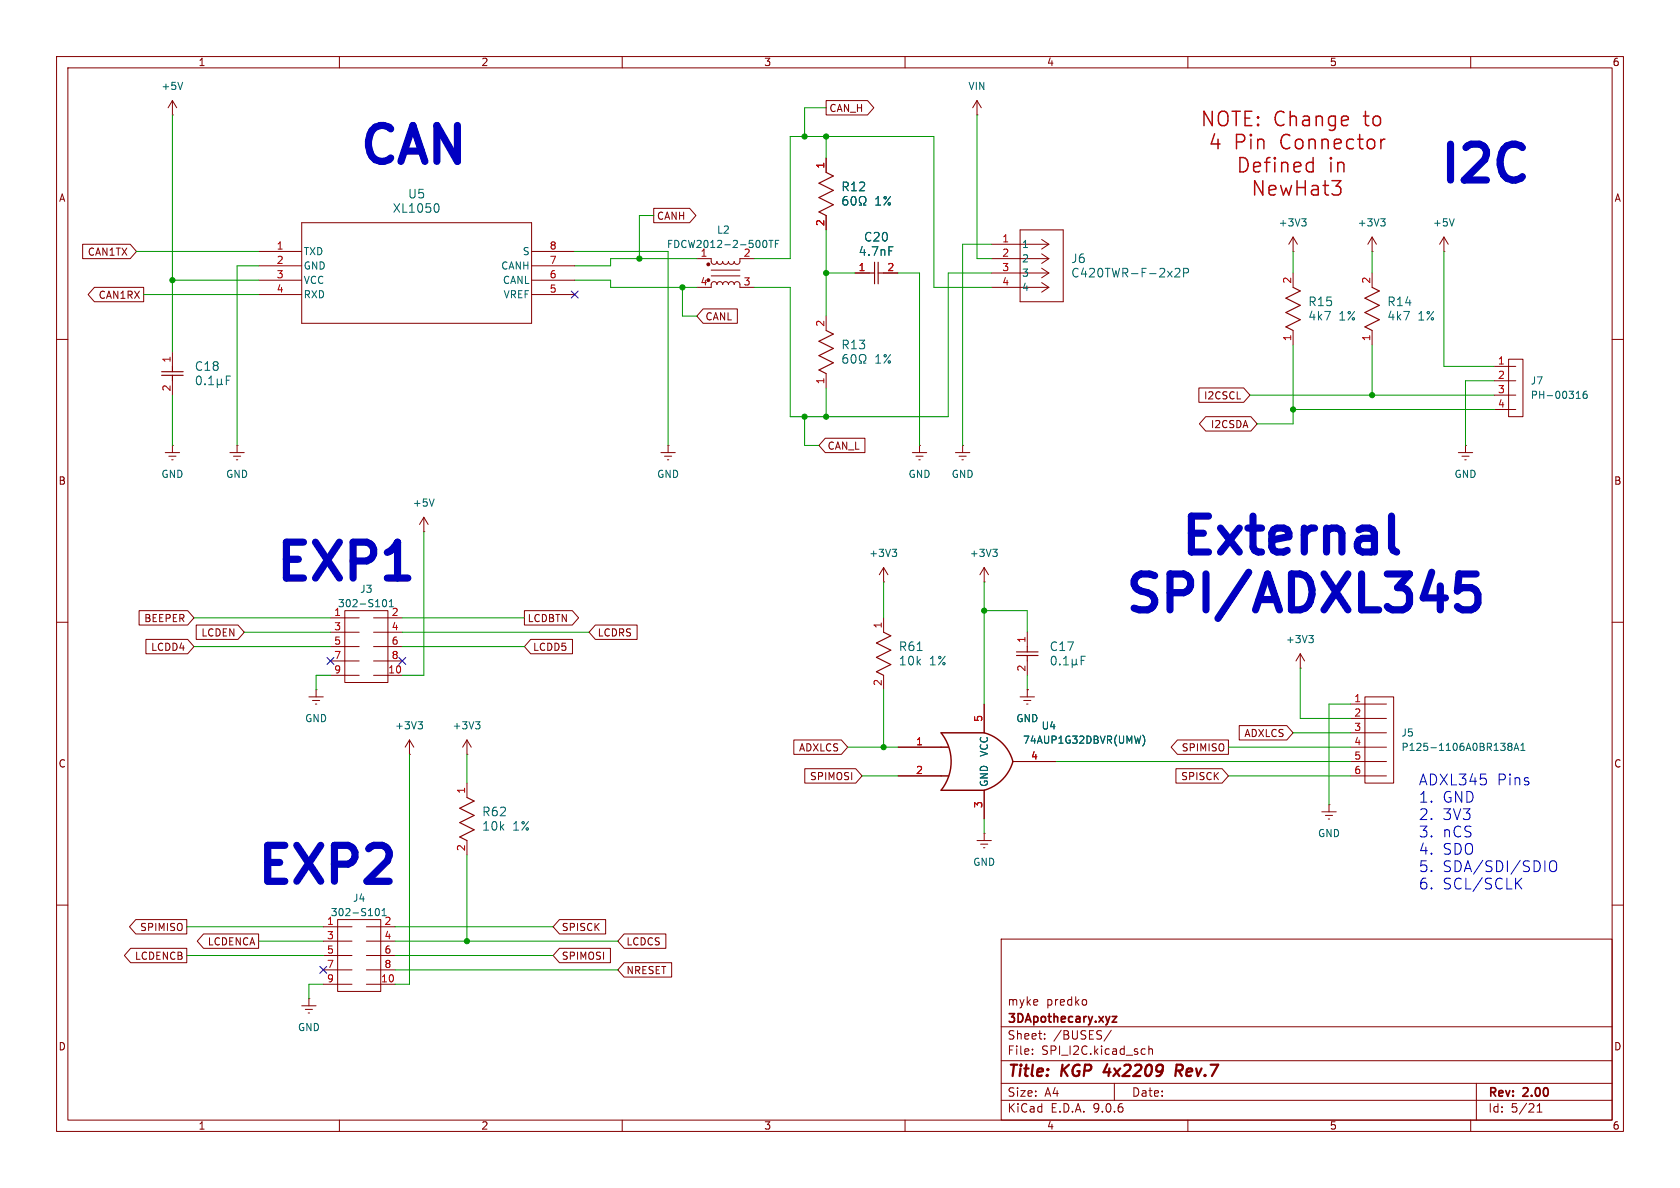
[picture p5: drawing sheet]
<svg xmlns="http://www.w3.org/2000/svg" width="297mm" height="210mm" viewBox="0 0 297 210" stroke-linecap="round" stroke-linejoin="round" font-family="sans-serif">
<defs><g id="words">
<g font-size="8.8" fill="#0000c2">
<text x="62.7" y="30.7">CAN</text>
<text x="253.7" y="34">I2C</text>
<text x="207.8" y="99.8">External</text>
<text x="47.8" y="104.4">EXP1</text>
<text x="198" y="110">SPI/ADXL345</text>
<text x="44.5" y="158">EXP2</text>
</g>
<g font-size="3.5" fill="#c20000">
<text x="212.1" y="22.7">NOTE: Change</text>
<text x="241.2" y="22.7">to</text>
<text x="213.5" y="26.8">4</text>
<text x="218.1" y="26.8">Pin</text>
<text x="226.4" y="26.8">Connector</text>
<text x="218.5" y="30.9">Defined</text>
<text x="221.1" y="35">NewHat3</text>
<text x="234.8" y="30.9">in</text>
</g>
<g font-size="2.8" fill="#840000">
<text x="178" y="190.9">Title:</text>
<text x="187.7" y="190.9">KGP</text>
<text x="196" y="190.9">4x2209</text>
<text x="209.5" y="190.9">Rev.7</text>
</g>
<g font-size="2.7" fill="#0000c2">
<text x="250.7" y="139.1">ADXL345</text>
<text x="250.7" y="142.1">1.</text>
<text x="254.9" y="142.1">GND</text>
<text x="264.6" y="139.1">Pins</text>
<text x="250.7" y="145.2">2.</text>
<text x="250.7" y="148.3">3.</text>
<text x="254.9" y="145.2">3V3</text>
<text x="254.9" y="148.3">nCS</text>
<text x="250.7" y="151.3">4.</text>
<text x="250.7" y="154.4">5.</text>
<text x="254.9" y="151.3">SDO</text>
<text x="254.9" y="154.4">SDA/SDI/SDIO</text>
<text x="250.7" y="157.5">6.</text>
<text x="254.9" y="157.5">SCL/SCLK</text>
</g>
<g font-size="2.1" fill="#006464">
<text x="72.1" y="35.3">U5</text>
<text x="148.6" y="34">R12</text>
<text x="69.3" y="37.8">XL1050</text>
<text x="154.6" y="36.6">1%</text>
<text x="151.7" y="45.4">4.7nF</text>
<text x="152.7" y="42.9">C20</text>
<text x="189.3" y="46.7">J6</text>
<text x="189.3" y="49.3">C420TWR-F-2x2P</text>
<text x="231.2" y="56.9">4k7</text>
<text x="231.2" y="54.3">R15</text>
<text x="236.6" y="56.9">1%</text>
<text x="245.2" y="56.9">4k7</text>
<text x="245.2" y="54.3">R14</text>
<text x="250.6" y="56.9">1%</text>
<text x="34.3" y="65.8">C18</text>
<text x="148.6" y="62">R13</text>
<text x="154.6" y="64.5">1%</text>
<text x="158.8" y="117.8">10k</text>
<text x="158.8" y="115.3">R61</text>
<text x="164.3" y="117.8">1%</text>
<text x="185.5" y="115.3">C17</text>
<text x="85.1" y="147">10k</text>
<text x="85.1" y="144.5">R62</text>
<text x="90.6" y="147">1%</text>
</g>
<g font-size="2.1" fill="#840000">
<text x="178" y="178">myke</text>
<text x="184.9" y="178">predko</text>
<text x="178" y="184">Sheet:</text>
<text x="178" y="181.2">3DApothecary.xyz</text>
<text x="186.2" y="184">/BUSES/</text>
<text x="178" y="186.7">File:</text>
<text x="184.1" y="186.7">SPI_I2C.kicad_sch</text>
<text x="178" y="196.9">KiCad</text>
<text x="178" y="194.1">Size:</text>
<text x="184.7" y="194.1">A4</text>
<text x="185.7" y="196.9">E.D.A.</text>
<text x="193.3" y="196.9">9.0.6</text>
<text x="200" y="194.1">Date:</text>
<text x="263" y="194.3">Rev:</text>
<text x="263" y="196.9">Id:</text>
<text x="267.1" y="196.9">5/21</text>
<text x="269.4" y="194.3">2.00</text>
</g>
<g font-size="1.8" fill="#840000">
<text x="35" y="11.9">1</text>
<text x="85" y="11.9">2</text>
<text x="135" y="11.9">3</text>
<text x="185" y="11.9">4</text>
<text x="235" y="11.9">5</text>
<text x="285" y="11.9">6</text>
<text x="146.5" y="20">CAN_H</text>
<text x="10.3" y="35.9">A</text>
<text x="285.3" y="35.9">A</text>
<text x="116" y="39.1">CANH</text>
<text x="15.4" y="45.4">CAN1TX</text>
<text x="17.3" y="53">CAN1RX</text>
<text x="124.6" y="56.8">CANL</text>
<text x="212.8" y="70.8">I2CSCL</text>
<text x="214" y="75.9">I2CSDA</text>
<text x="146.2" y="79.7">CAN_L</text>
<text x="10.3" y="85.9">B</text>
<text x="285.3" y="85.9">B</text>
<text x="25.4" y="110.2">BEEPER</text>
<text x="35.5" y="112.7">LCDEN</text>
<text x="93.2" y="110.2">LCDBTN</text>
<text x="105.6" y="112.7">LCDRS</text>
<text x="26.6" y="115.3">LCDD4</text>
<text x="94.1" y="115.3">LCDD5</text>
<text x="219.9" y="130.5">ADXLCS</text>
<text x="10.3" y="135.9">C</text>
<text x="141.2" y="133">ADXLCS</text>
<text x="208.8" y="133">SPIMISO</text>
<text x="285.3" y="135.9">C</text>
<text x="143.1" y="138.1">SPIMOSI</text>
<text x="208.7" y="138.1">SPISCK</text>
<text x="24.7" y="164.8">SPIMISO</text>
<text x="36.6" y="167.3">LCDENCA</text>
<text x="99.2" y="164.8">SPISCK</text>
<text x="110.6" y="167.3">LCDCS</text>
<text x="23.8" y="169.9">LCDENCB</text>
<text x="99.2" y="169.9">SPIMOSI</text>
<text x="110.6" y="172.4">NRESET</text>
<text x="10.3" y="185.9">D</text>
<text x="285.3" y="185.9">D</text>
<text x="35" y="199.9">1</text>
<text x="85" y="199.9">2</text>
<text x="135" y="199.9">3</text>
<text x="185" y="199.9">4</text>
<text x="235" y="199.9">5</text>
<text x="285" y="199.9">6</text>
</g>
<g font-size="1.8" fill="#006464">
<text x="28.4" y="16.1">+5V</text>
<text x="171.1" y="16.1">VIN</text>
<text x="126.7" y="41.5">L2</text>
<text x="226" y="40.2">+3V3</text>
<text x="239.9" y="40.2">+3V3</text>
<text x="253.2" y="40.2">+5V</text>
<text x="53.6" y="45.3">TXD</text>
<text x="53.6" y="47.9">GND</text>
<text x="88.5" y="47.9">CANH</text>
<text x="92.3" y="45.3">S</text>
<text x="117.8" y="44">FDCW2012-2-500TF</text>
<text x="123.8" y="45.5">1</text>
<text x="131.4" y="45.5">2</text>
<text x="180.6" y="44">1</text>
<text x="180.6" y="46.6">2</text>
<text x="53.6" y="50.4">VCC</text>
<text x="53.6" y="52.9">RXD</text>
<text x="88.8" y="50.4">CANL</text>
<text x="88.9" y="52.9">VREF</text>
<text x="180.6" y="49.1">3</text>
<text x="180.6" y="51.7">4</text>
<text x="270.5" y="68.2">J7</text>
<text x="270.5" y="70.7">PH-00316</text>
<text x="28.4" y="84.7">GND</text>
<text x="39.9" y="84.7">GND</text>
<text x="72.9" y="89.8">+5V</text>
<text x="116.1" y="84.7">GND</text>
<text x="160.5" y="84.7">GND</text>
<text x="168.1" y="84.7">GND</text>
<text x="257" y="84.7">GND</text>
<text x="153.6" y="98.7">+3V3</text>
<text x="171.3" y="98.7">+3V3</text>
<text x="59.6" y="107.5">302-S101</text>
<text x="63.6" y="105">J3</text>
<text x="59" y="109">1</text>
<text x="69.1" y="109">2</text>
<text x="227.2" y="113.9">+3V3</text>
<text x="53.8" y="127.9">GND</text>
<text x="69.7" y="129.1">+3V3</text>
<text x="79.9" y="129.1">+3V3</text>
<text x="179.6" y="127.9">GND</text>
<text x="180.8" y="131.7">74AUP1G32DBVR(UMW)</text>
<text x="184" y="129.2">U4</text>
<text x="247.7" y="130.4">J5</text>
<text x="174.9" y="133.9" transform="rotate(-90 174.9 133.9)">VCC</text>
<text x="247.7" y="132.9">P125-1106A0BR138A1</text>
<text x="174.9" y="139.2" transform="rotate(-90 174.9 139.2)">GND</text>
<text x="232.9" y="148.2">GND</text>
<text x="172" y="153.3">GND</text>
<text x="62.3" y="159.6">J4</text>
<text x="57.7" y="163.6">1</text>
<text x="58.4" y="162.2">302-S101</text>
<text x="67.9" y="163.6">2</text>
<text x="52.6" y="182.5">GND</text>
</g>
<g font-size="1.8" fill="#a90000">
<text x="145.8" y="29.9" transform="rotate(-90 145.8 29.9)">1</text>
<text x="145.8" y="40.1" transform="rotate(-90 145.8 40.1)">2</text>
<text x="48.8" y="44.2">1</text>
<text x="48.8" y="46.7">2</text>
<text x="97.1" y="44.2">8</text>
<text x="97.1" y="46.7">7</text>
<text x="177.1" y="42.9">1</text>
<text x="177.1" y="45.5">2</text>
<text x="48.8" y="49.3">3</text>
<text x="48.8" y="51.8">4</text>
<text x="97.1" y="49.3">6</text>
<text x="97.1" y="51.8">5</text>
<text x="123.8" y="50.5">4</text>
<text x="131.4" y="50.5">3</text>
<text x="151.7" y="48">1</text>
<text x="156.8" y="48">2</text>
<text x="177.1" y="48">3</text>
<text x="177.1" y="50.5">4</text>
<text x="228.3" y="50.2" transform="rotate(-90 228.3 50.2)">2</text>
<text x="242.3" y="50.2" transform="rotate(-90 242.3 50.2)">2</text>
<text x="145.8" y="57.9" transform="rotate(-90 145.8 57.9)">2</text>
<text x="30.2" y="64.2" transform="rotate(-90 30.2 64.2)">1</text>
<text x="228.3" y="60.4" transform="rotate(-90 228.3 60.4)">1</text>
<text x="242.3" y="60.4" transform="rotate(-90 242.3 60.4)">1</text>
<text x="264.7" y="64.5">1</text>
<text x="30.2" y="69.3" transform="rotate(-90 30.2 69.3)">2</text>
<text x="145.8" y="68" transform="rotate(-90 145.8 68)">1</text>
<text x="264.7" y="67.1">2</text>
<text x="264.7" y="69.6">3</text>
<text x="264.7" y="72.1">4</text>
<text x="59" y="111.5">3</text>
<text x="69.1" y="111.5">4</text>
<text x="156" y="111.2" transform="rotate(-90 156 111.2)">1</text>
<text x="181.4" y="113.7" transform="rotate(-90 181.4 113.7)">1</text>
<text x="59" y="114">5</text>
<text x="59" y="116.6">7</text>
<text x="59" y="119.1">9</text>
<text x="68.5" y="119.1">10</text>
<text x="69.1" y="114">6</text>
<text x="69.1" y="116.6">8</text>
<text x="181.4" y="118.8" transform="rotate(-90 181.4 118.8)">2</text>
<text x="156" y="121.4" transform="rotate(-90 156 121.4)">2</text>
<text x="239.3" y="124.2">1</text>
<text x="161.9" y="131.8">1</text>
<text x="173.7" y="127.7" transform="rotate(-90 173.7 127.7)">5</text>
<text x="239.3" y="126.7">2</text>
<text x="239.3" y="129.3">3</text>
<text x="239.3" y="131.8">4</text>
<text x="161.9" y="136.9">2</text>
<text x="182.2" y="134.4">4</text>
<text x="239.3" y="134.4">5</text>
<text x="239.3" y="136.9">6</text>
<text x="82.3" y="140.4" transform="rotate(-90 82.3 140.4)">1</text>
<text x="173.7" y="142.9" transform="rotate(-90 173.7 142.9)">3</text>
<text x="82.3" y="150.6" transform="rotate(-90 82.3 150.6)">2</text>
<text x="57.7" y="166.1">3</text>
<text x="67.9" y="166.1">4</text>
<text x="57.7" y="168.7">5</text>
<text x="57.7" y="171.2">7</text>
<text x="57.7" y="173.7">9</text>
<text x="67.3" y="173.7">10</text>
<text x="67.9" y="168.7">6</text>
<text x="67.9" y="171.2">8</text>
</g>
</g></defs>
<g fill="none" stroke="#840000" stroke-width=".18">
<path d="M10 10h277v190h-277zM12 12h273v186h-273zM60 10v2M110 10v2M160 10v2M210 10v2M260 10v2M123.2 45.7h2.5l.1 .7 .4 .3 .4-.1 .1-.4 .2 .4 .3 .1 .4-.1 .2-.4 .1 .4 .3 .1 .4-.1 .2-.4 .1 .3 .3 .2 .4-.1 .2-.4 .2 .4 .4 .1 .4-.3v-.7h2.5M123.2 50.8h2.5l.1-.7 .4-.3 .4 .1 .1 .4 .2-.4 .3-.1 .4 .1 .2 .4 .1-.3 .3-.2 .4 .1 .2 .4 .2-.4 .4-.1 .3 .2 .1 .3 .2-.4 .4-.1 .4 .3v.7h2.5M125.7 47.8h5.1M125.7 48.8h5.1M146 55.9v2.5"/>
<path d="M151.1 48.3h2.6M156.2 48.3h2.5M10 60h2M30.5 78.7h.1M30.5 62.2v2.6M30.5 67.3v2.6M30.5 78.7v1.3M41.9 78.7h.1M41.9 78.7v1.3M146 66v2.6M162.6 78.7h.1M162.6 78.7v1.3"/>
<path d="M170.2 78.7h.1M170.2 78.7v1.3M259.1 78.7h.1M259.1 78.7v1.3M264.2 64.8h3.8M264.2 67.3h3.8M264.2 69.9h3.8M264.2 72.4h3.8M266.7 63.5h2.5v10.2h-2.5zM285 60h2M29.2 80h2.5M29.8 80.6h1.3"/>
<path d="M30.4 81.3h.2M40.6 80h2.6M41.3 80.6h1.2M41.8 81.3h.2M74.9 94h.1M74.9 91.4l-.7 1.3M74.9 91.4l.8 1.3M74.9 91.4v2.6M161.3 80h2.5M161.9 80.6h1.3M162.4 81.3h.3M168.9 80h2.5"/>
<path d="M169.5 80.6h1.3M170.1 81.3h.2M257.8 80h2.5M258.4 80.6h1.3M259 81.3h.2M10 110h2M58.4 109.2h5.1M58.4 111.8h5.1M58.4 114.3h5.1M58.4 116.8h5.1M58.4 119.4h5.1M61 108h7.6v12.7h-7.6z"/>
<path d="M66 109.2h5.1M66 111.8h5.1M66 114.3h5.1M66 116.8h5.1M66 119.4h5.1M156.2 102.9h.1M156.2 100.3l-.8 1.3M156.2 100.3l.8 1.3M156.2 100.3v2.6M156.2 109.2v2.6M156.2 119.4v2.5M174 102.9h.1"/>
<path d="M174 100.3l-.8 1.3M174 100.3l.8 1.3M174 100.3v2.6M181.6 111.8v2.5M181.6 116.8v2.6M229.9 118.1h.1M229.9 115.6l-.8 1.2M229.9 115.6l.7 1.2M229.9 115.6v2.5M285 110h2M82.5 138.4v2.6M180.3 123.2h2.6"/>
<path d="M181 123.8h1.2M181.5 124.5h.2M181.6 121.9h.1M181.6 121.9v1.3M238.8 124.5h6.3M238.8 127h6.3M238.8 129.5h6.3M238.8 132.1h6.3M238.8 134.6h6.3M238.8 137.2h6.3M241.3 123.2h5.1v15.2h-5.1zM82.5 148.6v2.5"/>
<path d="M233.7 143.5h2.5M234.3 144.1h1.3M234.8 144.8h.3M234.9 142.2h.1M234.9 142.2v1.3M10 160h2M53.3 177.8h2.6M54 178.4h1.2M54.5 179.1h.2M54.6 176.5h.1M54.6 176.5v1.3M57.1 163.8h5.1"/>
<path d="M57.1 166.4h5.1M57.1 168.9h5.1M57.1 171.5h5.1M57.1 174h5.1M59.7 162.6h7.6v12.7h-7.6zM64.8 163.8h5M64.8 166.4h5M64.8 168.9h5M64.8 171.5h5M64.8 174h5M177 166h108v32h-108zM192 176.8l.1 .2v.4l-.1 .2"/>
<path d="M285 160h2M60 198v2M110 198v2M160 198v2M177 194.5h108M177 191.5h108M177 187.5h108M177 181.5h108M182.5 186.3v.1M182.5 185.5v.1M184.7 183.6v.1M184.7 182.8v.1"/>
<path d="M196.5 182.1l-1.3 2M197 191.5v3M202.3 185.4l.2 .1M202.5 186.3l-.2 .1M203.1 184.9v1.5M203.1 185.5l.2-.1 .4 .1v.9M210 198v2M260 198v2M261 191.5v6.5M271.7 196.6h.9M271.7 195.5l.5-.4v1.5"/>
</g>
<path d="M195.8 188.1l-.7 1.4h1.2M208.4 189.3l.5 .9M208.8 188.2h-.8l-.2 2M208.9 189.2l-1 .1" fill="none" stroke="#840000" stroke-width=".4"/>
<path d="M196.6 179.7h.8l-.8 1h.8" fill="none" stroke="#840000" stroke-width=".3"/>
<g fill="#840000" stroke="#840000" stroke-width=".18">
<circle cx="125.2" cy="46.7" r=".25"/>
<circle cx="125.2" cy="49.5" r=".25"/>
</g>
<g fill="none" stroke="#006464" stroke-width=".18">
<path d="M134.8 43l.2-.4 .1-.1a.68 .68 0 0 1 .5 .6 .68 .68 0 0 1-.5 .7l-.1-.2-.2-.3M135.9 42.5h.8M136.3 42.5v1.3M137.1 43.1h.4M137.7 42.5h-.6v1.3M157.2 43.6h.7M35.1 66.5a.95 .95 0 0 0 0 1.5 .83 .83 0 0 0 .6-.6 .83 .83 0 0 0-.3-.8l-.2-.1M36.2 67.9v.1M36.9 68h.9M36.9 66.9l.4-.4v1.5M38.4 67.8l.2 .2h.3l.2-.2M38.4 67v1.5"/>
<path d="M39.1 67.8l.3 .2M39.1 67v.8M40 67.2h.5M40.7 66.5h-.7v1.5M149.4 62.7h-.1a1.03 1.03 0 0 0 0 1.5l.5-.1 .1-.6-.3-.2h-.3l-.3 .2M150.8 62.7a.95 .95 0 0 0 0 1.5 .83 .83 0 0 0 .6-.6 .83 .83 0 0 0-.3-.9h-.1M152.4 62.7h-.3a.7 .7 0 0 0 .2 1.2v.3h-.4M152.6 62.7h.3a.7 .7 0 0 1-.2 1.2v.3h.4M278.7 70.4h.7M280.5 69.2h-.4a.86 .86 0 0 0 0 1.2l.4-.1 .1-.4-.2-.3-.4 .1-.1 .2M76.7 88.2l-.4 1.3M157.7 97.1h.8l-.4 .5"/>
<path d="M158.3 97.6l.2 .2v.3l-.2 .3M175.5 97.1h.8l-.4 .5M176 97.6l.3 .2v.3l-.3 .3M186.2 116a.95 .95 0 0 0 0 1.5 .83 .83 0 0 0 .6-.6 .83 .83 0 0 0-.3-.8l-.1-.1M187.4 117.4v.1M188 117.5h.9M188 116.4l.5-.4v1.5M189.5 117.3l.3 .2h.3l.2-.2M189.5 116.5v1.5M190.3 117.3l.2 .2M190.3 116.5v.8M191.1 116.7h.5"/>
<path d="M191.9 116h-.8v1.5M232.2 113.1v.3l-.3 .2M266.8 131.9l-.2-.2 .2-.3h.3l.2 .2-.2 .3M266.8 131.9l-.2 .3v.3l.2 .2 .4-.1 .1-.2v-.2l-.2-.3M266.8 131.9h.3M267.7 132.7l.4-1.3 .4 1.3M267.8 132.3h.6M268.9 132.7h.7M268.9 131.8l.3-.4v1.3M66.3 161.1l.1 .5 .2 .3 .3-.2 .2-.6M67.9 160.6v1.3"/>
</g>
<g fill="none" stroke="#840000" stroke-width=".2">
<path d="M146 58.4l1.3 .7-2.5 1.2 2.5 1.3-2.5 1.3 2.5 1.2-2.5 1.3 1.2 .6M153.7 48.3h.9M154.6 46.4v3.8M155.2 48.3h1M155.2 46.4v3.8M28.6 65.7h3.8M28.6 66.3h3.8M30.5 64.8v.9M30.5 66.3v1M156.2 111.8l1.3 .6-2.6 1.3 2.6 1.2-2.6 1.3 2.6 1.3-2.6 1.2 1.3 .7M179.7 115.2h3.8M179.7 115.9h3.8"/>
<path d="M181.6 114.3v.9M181.6 115.9v.9M82.5 141l1.3 .6-2.5 1.3 2.5 1.2-2.5 1.3 2.5 1.3-2.5 1.3 1.2 .6"/>
</g>
<g fill="#ffffc2">
<path d="M166.4 132.1h1.2z"/>
<path d="M166.4 137.2h1.2z"/>
</g>
<path d="M166.4 129.5h7.6M166.4 139.7h7.6" fill="none" stroke="#ffffc2" stroke-width=".18"/>
<path d="M166.4 129.5h7.6a7.1 7.1 0 0 1 5.1 5.1 7.4 7.4 0 0 1-5.1 5.1h-7.6a8.1 8.1 0 0 0 0-10.2zM166.4 132.1h1.2M166.4 137.2h1.2" fill="none" stroke="#840000" stroke-width=".25"/>
<g fill="none" stroke="#840000" stroke-width=".18">
<path d="M30.5 17.8l-.8 1.3M30.5 17.8l.7 1.3M30.5 17.8v2.5M146 17.8h7.4l1.1 1.3-1.1 1.2h-7.4zM172.7 17.8l-.7 1.3M172.7 17.8l.8 1.3M172.7 17.8v2.5M30.5 20.3h.1M53.3 39.4h40.7v17.8h-40.7zM115.6 36.8h6.3l1.1 1.3-1.1 1.3h-6.3zM146 27.9v2.6M146 38.1v2.5"/>
<path d="M172.7 20.3h.1M14.6 43.2h8.4l1.1 1.3-1.1 1.2h-8.4zM16.7 50.8h8.7v2.5h-8.7l-1.1-1.2zM45.7 44.5h7.6M45.7 47h7.6M45.7 49.5h7.6M45.7 52.1h7.6M94 44.5h7.6M94 47h7.6M94 49.5h7.6M94 52.1h7.6M124.3 54.6h6.1v2.6h-6.1l-1.1-1.3z"/>
<path d="M151.1 48.3h2.6M156.2 48.3h2.5M175.3 43.2h10.1M175.3 45.7h10.1M175.3 48.3h10.1M175.3 50.8h10.1M180.3 40.6h7.7v12.7h-7.7zM184.1 42.3l1.3 .9M184.1 44.9l1.3 .8M184.1 47.4l1.3 .9M184.1 50l1.3 .8M185.4 43.2l-1.3 .8"/>
<path d="M185.4 45.7l-1.3 .9M185.4 48.3l-1.3 .8M185.4 50.8l-1.3 .8M228.6 44.5h.1M228.6 41.9l-.8 1.3M228.6 41.9l.8 1.3M228.6 41.9v2.6M228.6 48.3v2.5M228.6 58.4v2.6M242.6 44.5h.1M242.6 41.9v2.6M242.6 48.3v2.5"/>
<path d="M242.6 58.4v2.6M242.6 41.9l-.8 1.3M242.6 41.9l.7 1.3M255.3 44.5h.1M255.3 41.9l-.8 1.3M255.3 41.9l.7 1.3M255.3 41.9v2.6M118.1 78.7h.1M118.1 78.7v1.3M145.9 77.5h7v2.5h-7l-1.1-1.3zM211.9 68.6h8l1.1 1.3-1.1 1.2h-8zM213.2 73.7h7.9l1.1 1.2-1.1 1.3h-7.9l-1.2-1.3z"/>
<path d="M116.8 80h2.6M117.5 80.6h1.2M118 81.3h.2M24.6 107.9h8.6l1.1 1.3-1.1 1.3h-8.6zM25.8 113h7.4l1.1 1.3-1.1 1.3h-7.4zM34.7 110.5h7.4l1.1 1.3-1.1 1.2h-7.4zM92.7 107.9h8.5l1.1 1.3-1.1 1.3h-8.5zM93.8 113h7.4v2.6h-7.4l-1.1-1.3zM105.3 110.5h7.3v2.5h-7.3l-1.2-1.2zM54.6 123.2h2.5M55.2 123.8h1.3M55.8 124.5h.2"/>
<path d="M55.9 121.9h.1M55.9 121.9v1.3M72.4 133.4h.1M72.4 130.8l-.8 1.3M72.4 130.8l.8 1.3M72.4 130.8v2.6M82.5 133.4h.1M82.5 130.8l-.7 1.3M82.5 130.8l.8 1.3M82.5 130.8v2.6M140.3 130.8h8.4l1.2 1.3-1.2 1.3h-8.4zM142.3 135.9h9l1.1 1.3-1.1 1.2h-9z"/>
<path d="M158.7 132.1h7.7M158.7 137.2h7.7M174 124.5v5M174 139.7v5.1M179.1 134.6h7.6M181.6 121.9h.1M207.9 135.9h8.2l1.1 1.3-1.1 1.2h-8.2zM208.2 130.8h9v2.6h-9l-1.2-1.3zM219.1 128.3h8.4l1.1 1.2-1.1 1.3h-8.4zM172.7 148.6h2.6M173.4 149.2h1.2M173.9 149.9h.2"/>
<path d="M174 147.3h.1M174 147.3v1.3M23.1 167.6h9.9v2.6h-9.9l-1.1-1.3zM24 162.6h9v2.5h-9l-1.1-1.3zM36 165.1h9.7v2.5h-9.7l-1.1-1.2zM98.9 167.6h9v2.6h-9l-1.1-1.3zM98.9 162.6h8.2v2.5h-8.2l-1.1-1.3zM110.3 165.1h7.4v2.5h-7.4l-1.1-1.2zM110.3 170.2h8.4v2.5h-8.4l-1.1-1.2z"/>
</g>
<g fill="none" stroke="#006464" stroke-width=".18">
<path d="M32.3 14.5l-.4 1.3M77.3 36a.95 .95 0 0 1 0 1.5M149.4 34.7l-.1 .1a1.03 1.03 0 0 0 0 1.5l.5-.2 .1-.5-.3-.3h-.3l-.3 .3M150.8 34.7a.95 .95 0 0 0 0 1.6 .83 .83 0 0 0 .6-.7 .83 .83 0 0 0-.3-.8l-.1-.1M152.4 34.7l-.3 .1a.7 .7 0 0 0 .2 1.2v.3h-.4M152.6 34.7l.3 .1a.7 .7 0 0 1-.2 1.2v.3h.4M230.1 38.7h.8l-.4 .5M230.7 39.2l.2 .2v.3l-.2 .2M244.1 38.7h.8l-.5 .5M244.6 39.2l.3 .2v.3l-.3 .2M257.1 38.7l-.4 1.2M157.2 43.6h.7"/>
<path d="M207.7 47.6l.6-.2 .2 .2 .1 .3-.9 1.1h.9M209.2 48.2h.8l.1-.3-.1-.3-.2-.2h-.6v1.6M73.9 127.6h.8l-.4 .5M74.4 128.1l.3 .2v.3l-.3 .2M84.1 127.6h.7l-.4 .5M84.6 128.1l.2 .2v.3l-.2 .2M202 129.9a1.46 1.46 0 0 1 0 2"/>
</g>
<path d="M146 30.5l1.3 .6-2.5 1.3 2.5 1.3-2.5 1.2 2.5 1.3-2.5 1.3 1.2 .6M228.6 50.8l1.3 .6-2.6 1.3 2.6 1.3-2.6 1.2 2.6 1.3-2.6 1.3 1.3 .6M242.6 50.8l1.2 .6-2.5 1.3 2.5 1.3-2.5 1.2 2.5 1.3-2.5 1.3 1.3 .6" fill="none" stroke="#840000" stroke-width=".2"/>
<g fill="none" stroke="#009600" stroke-width=".18">
<path d="M146 19.1h-3.8v5M30.5 20.3v41.9M115.6 38.1h-2.6v7.6M146 24.1v3.8M172.7 20.3v25.4h2.6M24.1 44.5h21.6M25.4 52.1h20.3M30.5 49.5h15.2M45.7 47h-3.8v31.7M101.6 49.5h6.3v1.3h15.3M101.6 44.5h16.5v34.2M120.6 50.8v5.1h2.6"/>
<path d="M123.2 45.7h-15.3v1.3h-6.3M133.3 45.7h6.4v-21.6h25.4v26.7h10.2M146 48.3h5.1M146 40.6v15.3M158.7 48.3h3.9v30.4M175.3 43.2h-5.1v35.5M175.3 48.3h-7.7v25.4h-27.9v-22.9h-6.4M228.6 44.5v3.8M242.6 44.5v3.8M255.3 44.5v20.3h8.9M30.5 69.9v8.8M142.2 73.7v5h2.6"/>
<path d="M146 68.6v5.1M221 69.9h43.2M228.6 61v13.9h-6.4M228.6 72.4h35.6M242.6 61v8.9M264.2 67.3h-5.1v11.4M74.9 94v25.4h-3.8M34.3 109.2h24.1M34.3 114.3h24.1M43.2 111.8h15.2M58.4 119.4h-2.5v2.5M71.1 109.2h21.6"/>
<path d="M71.1 114.3h21.6M71.1 111.8h33M156.2 102.9v6.3M174 102.9v21.6M174 108h7.6v3.8M181.6 119.4v2.5M229.9 118.1v8.9h8.9M72.4 133.4v40.6h-2.6M82.5 133.4v5M149.9 132.1h8.8M152.4 137.2h6.3M156.2 121.9v10.2"/>
<path d="M186.7 134.6h52.1M217.2 132.1h21.6M217.2 137.2h21.6M228.6 129.5h10.2M238.8 124.5h-3.9v17.7M82.5 151.1v15.3M174 144.8v2.5M33 163.8h24.1M33 168.9h24.1M45.7 166.4h11.4M57.1 174h-2.5v2.5M69.8 163.8h28"/>
<path d="M69.8 168.9h28M69.8 171.5h39.4M69.8 166.4h39.4"/>
</g>
<path d="M101 51.5l1.2 1.2M102.2 51.5l-1.2 1.2M57.8 116.2l1.2 1.2M59 116.2l-1.2 1.2M70.5 116.2l1.2 1.2M71.7 116.2l-1.2 1.2M56.5 170.8l1.3 1.3M57.8 170.8l-1.3 1.3" fill="none" stroke="#000084" stroke-width=".18"/>
<path d="M246 91.2v5.5l.3 .6 .6 .3M68.5 102.2h3.6M261 101.5h-3.1l-.3 3 1-.6h1.5l.6 .3 .6 .9v1.5l-.3 .6-.9 .6h-1.5l-1-.6" fill="none" stroke="#0000c2" stroke-width="1.3"/>
<path d="M268.2 156.1l.8 1M269 155.2l-1.1 1.1M274 152.4a.64 .64 0 0 1 .7-.2 .64 .64 0 0 1 .5 .6v.6a.64 .64 0 0 1-.6 .7 .64 .64 0 0 1-.7-.7z" fill="none" stroke="#0000c2" stroke-width=".18"/>
<g fill="#009600" stroke="#009600" stroke-width=".18">
<circle cx="146" cy="24.1" r=".46"/>
<circle cx="142.2" cy="24.1" r=".46"/>
<circle cx="146" cy="48.3" r=".46"/>
<circle cx="113" cy="45.7" r=".46"/>
<circle cx="120.6" cy="50.8" r=".46"/>
<circle cx="30.5" cy="49.5" r=".46"/>
<circle cx="242.6" cy="69.9" r=".46"/>
<circle cx="174" cy="108" r=".46"/>
<circle cx="156.2" cy="132.1" r=".46"/>
<circle cx="82.5" cy="166.4" r=".46"/>
<circle cx="146" cy="73.7" r=".46"/>
<circle cx="142.2" cy="73.7" r=".46"/>
<circle cx="228.6" cy="72.4" r=".46"/>
</g>
<use href="#words"/>
</svg>
